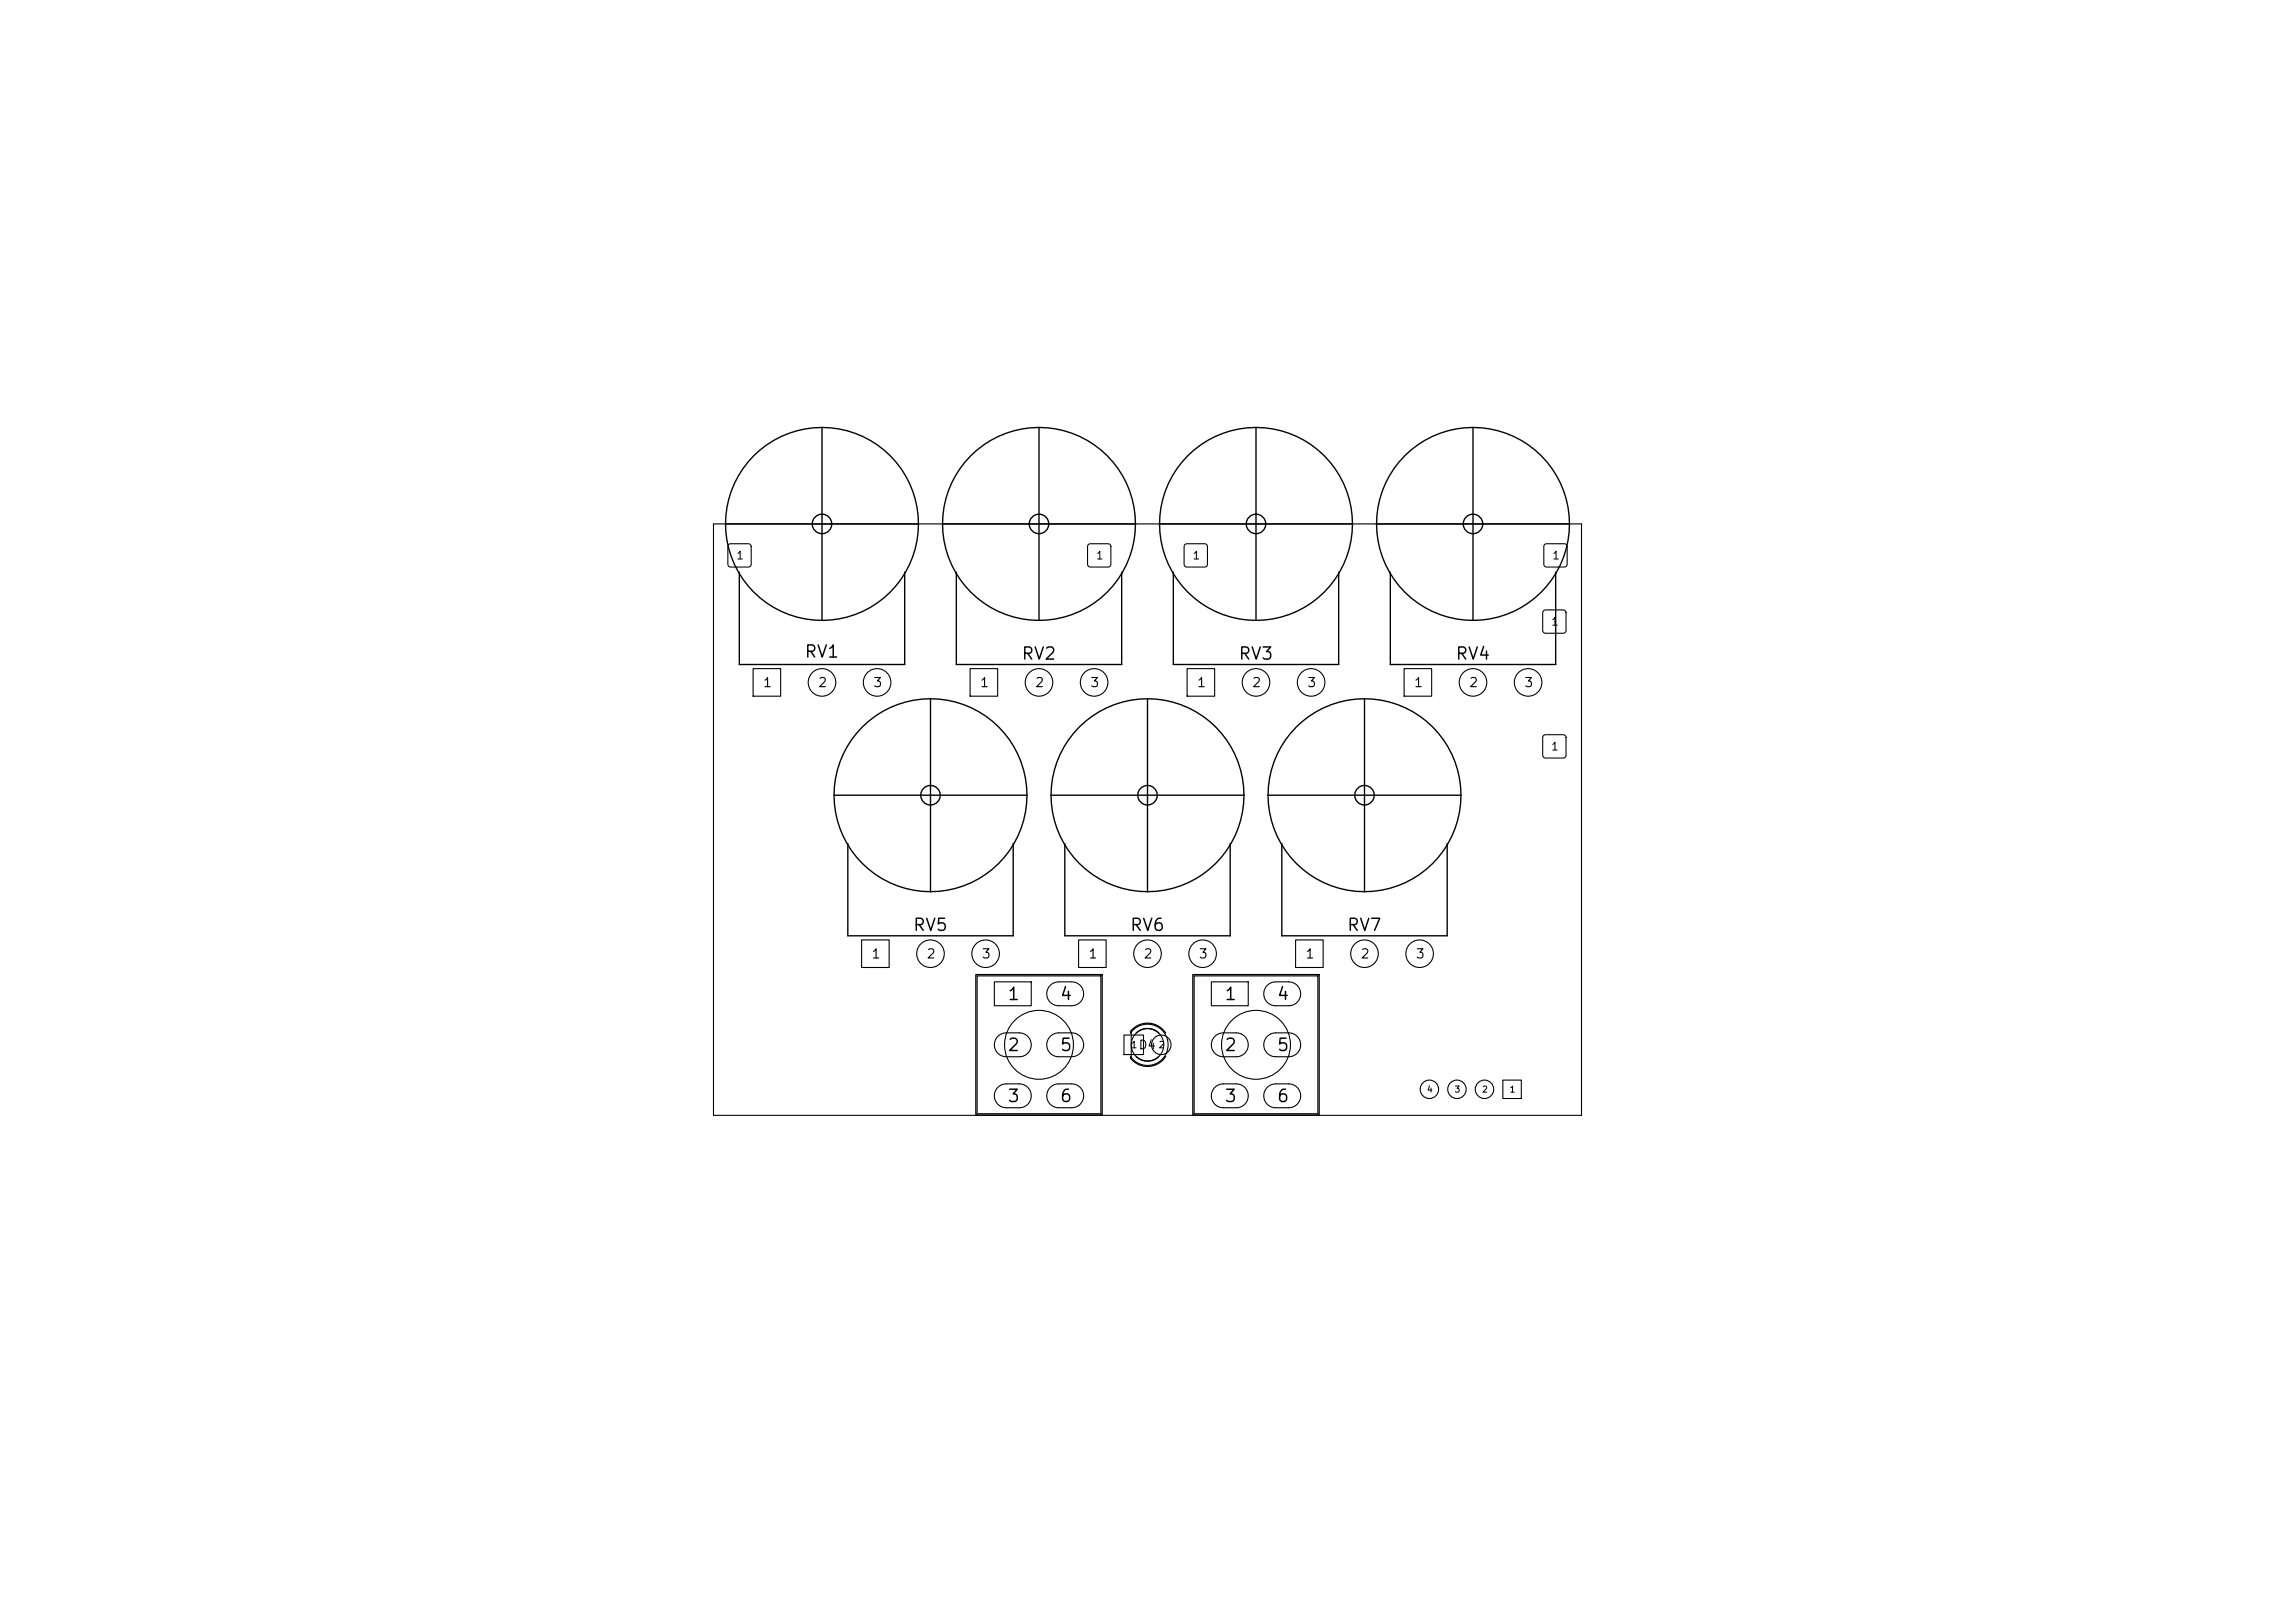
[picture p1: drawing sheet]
<svg xmlns="http://www.w3.org/2000/svg" width="297mm" height="210mm" viewBox="0 0 297 210" stroke-linecap="round" stroke-linejoin="round" font-family="sans-serif">
<defs><g id="words">
<g font-size="1.6">
<text x="104" y="85.5">RV1</text>
<text x="132.1" y="85.8">RV2</text>
<text x="160.2" y="85.8">RV3</text>
<text x="188.3" y="85.8">RV4</text>
<text x="118" y="120.9">RV5</text>
<text x="146.1" y="120.9">RV6</text>
<text x="174.2" y="120.9">RV7</text>
<text x="130.3" y="129.8">1</text>
<text x="137.1" y="129.8">4</text>
<text x="158.4" y="129.8">1</text>
<text x="165.1" y="129.8">4</text>
<text x="130.3" y="136.4">2</text>
<text x="137.1" y="136.4">5</text>
<text x="158.4" y="136.4">2</text>
<text x="165.1" y="136.4">5</text>
<text x="130.3" y="143">3</text>
<text x="137.1" y="143">6</text>
<text x="158.4" y="143">3</text>
<text x="165.1" y="143">6</text>
</g>
<g font-size="1.2">
<text x="98.6" y="89.2">1</text>
<text x="105.8" y="89.2">2</text>
<text x="112.9" y="89.2">3</text>
<text x="126.7" y="89.2">1</text>
<text x="133.9" y="89.2">2</text>
<text x="141" y="89.2">3</text>
<text x="154.8" y="89.2">1</text>
<text x="161.9" y="89.2">2</text>
<text x="169.1" y="89.2">3</text>
<text x="182.9" y="89.2">1</text>
<text x="190" y="89.2">2</text>
<text x="197.2" y="89.2">3</text>
<text x="112.7" y="124.3">1</text>
<text x="119.8" y="124.3">2</text>
<text x="127" y="124.3">3</text>
<text x="140.8" y="124.3">1</text>
<text x="147.9" y="124.3">2</text>
<text x="155" y="124.3">3</text>
<text x="168.9" y="124.3">1</text>
<text x="176" y="124.3">2</text>
<text x="183.1" y="124.3">3</text>
</g>
<text font-size="1.1" x="147.3" y="136.1">D4</text>
<g font-size="1">
<text x="95.2" y="72.6">1</text>
<text x="141.7" y="72.6">1</text>
<text x="154.2" y="72.6">1</text>
<text x="200.8" y="72.6">1</text>
<text x="200.7" y="81.2">1</text>
<text x="200.7" y="97.3">1</text>
</g>
<g font-size=".8">
<text x="146.3" y="135.8">1</text>
<text x="149.9" y="135.8">2</text>
<text x="184.6" y="141.6">4</text>
<text x="188.1" y="141.6">3</text>
<text x="191.7" y="141.6">2</text>
<text x="195.3" y="141.6">1</text>
</g>
</g></defs>
<g fill="none" stroke="#000" stroke-width=".14">
<path d="M92.3 67.8h112.4v76.5h-112.4zM94.3 70.5l.2-.1h2.4a.35 .35 0 0 1 .3 .3v2.3a.35 .35 0 0 1-.3 .4h-2.4a.35 .35 0 0 1-.3-.4v-2.3zM140.8 70.5l.3-.1h2.3a.35 .35 0 0 1 .4 .3v2.3a.35 .35 0 0 1-.4 .4h-2.3a.35 .35 0 0 1-.4-.4v-2.3zM153.3 70.5l.3-.1h2.3a.35 .35 0 0 1 .4 .3v2.3a.35 .35 0 0 1-.4 .4h-2.3a.35 .35 0 0 1-.4-.4v-2.3zM199.7 79l.3-.1h2.3a.35 .35 0 0 1 .4 .4v2.3a.35 .35 0 0 1-.4 .3h-2.3a.35 .35 0 0 1-.4-.3v-2.3zM199.9 70.5l.2-.1h2.4a.35 .35 0 0 1 .3 .3v2.3a.35 .35 0 0 1-.3 .4h-2.4a.35 .35 0 0 1-.3-.4v-2.3zM97.5 86.5h3.5v3.6h-3.5zM125.5 86.5h3.6v3.6h-3.6zM153.6 86.5h3.6v3.6h-3.6zM181.7 86.5h3.6v3.6h-3.6zM199.7 95.2l.3-.1h2.3a.35 .35 0 0 1 .4 .3v2.3a.35 .35 0 0 1-.4 .4h-2.3a.35 .35 0 0 1-.4-.4v-2.3zM111.5 121.6h3.6v3.6h-3.6z"/>
<path d="M126.5 126.3h16v17.8h-16zM128.7 127h4.8v3.1h-4.8zM129.1 134.1l.4-.2 .5-.2 1.9-.1a1.54 1.54 0 0 1 1.6 1.6 1.54 1.54 0 0 1-1.6 1.5h-1.7a1.54 1.54 0 0 1-1.4-.9 1.54 1.54 0 0 1 .3-1.7zM135.9 127.5l.5-.3 .3-.1 2-.1a1.54 1.54 0 0 1 1.5 1.6 1.54 1.54 0 0 1-1.5 1.5h-1.7a1.54 1.54 0 0 1-1.4-.9 1.54 1.54 0 0 1 .3-1.7zM135.9 134.1l.5-.3 .3-.1 2-.1a1.54 1.54 0 0 1 1.5 1.6 1.54 1.54 0 0 1-1.5 1.5h-1.7a1.54 1.54 0 0 1-1.4-.9 1.54 1.54 0 0 1 .3-1.7zM139.6 121.6h3.6v3.6h-3.6zM145.5 133.9h2.5v2.6h-2.5zM146.5 133.4a2.67 2.67 0 0 1 3.9-.1 2.67 2.67 0 0 1-.2 3.9 2.67 2.67 0 0 1-3.8-.4v-3.2zM154.5 126.3h16v17.8h-16zM156.8 127h4.7v3.1h-4.7zM157.2 134.1l.3-.2 .5-.2 2-.1a1.54 1.54 0 0 1 1.5 1.6 1.54 1.54 0 0 1-1.5 1.5h-1.7a1.54 1.54 0 0 1-1.4-.9 1.54 1.54 0 0 1 .3-1.7zM164 127.5l.3-.2 .5-.2 2-.1a1.54 1.54 0 0 1 1.5 1.6 1.54 1.54 0 0 1-1.5 1.5h-1.7a1.54 1.54 0 0 1-1.4-.9 1.54 1.54 0 0 1 .3-1.7z"/>
<path d="M164 134.1l.3-.2 .5-.2 2-.1a1.54 1.54 0 0 1 1.5 1.6 1.54 1.54 0 0 1-1.5 1.5h-1.7a1.54 1.54 0 0 1-1.4-.9 1.54 1.54 0 0 1 .3-1.7zM167.7 121.6h3.5v3.6h-3.5zM194.5 139.8h2.4v2.3h-2.4zM129.1 140.7l.4-.2 .5-.2 1.9-.1a1.54 1.54 0 0 1 1.6 1.6 1.54 1.54 0 0 1-1.6 1.5h-1.7a1.54 1.54 0 0 1-1.4-.9 1.54 1.54 0 0 1 .3-1.7zM135.9 140.7l.5-.3 .3-.1 2-.1a1.54 1.54 0 0 1 1.5 1.6 1.54 1.54 0 0 1-1.5 1.5h-1.7a1.54 1.54 0 0 1-1.4-.9 1.54 1.54 0 0 1 .3-1.7zM157.2 140.7l.3-.2 .5-.2 2-.1a1.54 1.54 0 0 1 1.5 1.6 1.54 1.54 0 0 1-1.5 1.5h-1.7a1.54 1.54 0 0 1-1.4-.9 1.54 1.54 0 0 1 .3-1.7zM164 140.7l.3-.2 .5-.2 2-.1a1.54 1.54 0 0 1 1.5 1.6 1.54 1.54 0 0 1-1.5 1.5h-1.7a1.54 1.54 0 0 1-1.4-.9 1.54 1.54 0 0 1 .3-1.7z"/>
<circle cx="106.4" cy="88.3" r="1.78"/>
<circle cx="113.5" cy="88.3" r="1.78"/>
<circle cx="134.5" cy="88.3" r="1.78"/>
<circle cx="141.6" cy="88.3" r="1.78"/>
<circle cx="162.5" cy="88.3" r="1.78"/>
<circle cx="169.7" cy="88.3" r="1.78"/>
<circle cx="190.6" cy="88.3" r="1.78"/>
<circle cx="197.8" cy="88.3" r="1.78"/>
<circle cx="120.4" cy="123.4" r="1.78"/>
<circle cx="127.6" cy="123.4" r="1.78"/>
<circle cx="134.5" cy="135.2" r="4.5"/>
<circle cx="148.5" cy="123.4" r="1.78"/>
<circle cx="148.5" cy="135.2" r="2.11"/>
<circle cx="150.3" cy="135.2" r="1.26"/>
<circle cx="155.6" cy="123.4" r="1.78"/>
<circle cx="162.5" cy="135.2" r="4.5"/>
<circle cx="176.6" cy="123.4" r="1.78"/>
<circle cx="183.7" cy="123.4" r="1.78"/>
<circle cx="185" cy="140.9" r="1.19"/>
<circle cx="188.5" cy="140.9" r="1.19"/>
<circle cx="192.1" cy="140.9" r="1.19"/>
</g>
<g fill="none" stroke="#000" stroke-width=".18">
<path d="M106.4 55.3a12.5 12.5 0 0 1 12.5 12.5M106.4 55.3a12.5 12.5 0 0 0-12.5 12.5M106.4 55.3v25M134.5 55.3v25M134.5 55.3a12.5 12.5 0 0 1 12.4 12.5M134.5 55.3a12.5 12.5 0 0 0-12.5 12.5M162.5 55.3a12.5 12.5 0 0 1 12.5 12.5M162.5 55.3a12.5 12.5 0 0 0-12.4 12.5M162.5 55.3v25M190.6 55.3v25M190.6 55.3a12.5 12.5 0 0 1 12.5 12.5M190.6 55.3a12.5 12.5 0 0 0-12.5 12.5"/>
<path d="M93.9 67.8a12.5 12.5 0 0 0 12.5 12.5M93.9 67.8h25M95.7 74v12h21.4v-12M118.9 67.8a12.5 12.5 0 0 1-12.5 12.5M122 67.8h24.9M122 67.8a12.5 12.5 0 0 0 12.5 12.5M123.8 74v12h21.4v-12M146.9 67.8a12.5 12.5 0 0 1-12.4 12.5M150.1 67.8a12.5 12.5 0 0 0 12.4 12.5M150.1 67.8h24.9M151.8 74v12h21.4v-12M175 67.8a12.5 12.5 0 0 1-12.5 12.5"/>
<path d="M178.1 67.8h25M178.1 67.8a12.5 12.5 0 0 0 12.5 12.5M179.9 74v12h21.4v-12M203.1 67.8a12.5 12.5 0 0 1-12.5 12.5M120.4 90.4v25M120.4 90.4a12.5 12.5 0 0 1 12.5 12.5M120.4 90.4a12.5 12.5 0 0 0-12.5 12.5M148.5 90.4a12.5 12.5 0 0 1 12.5 12.5M148.5 90.4a12.5 12.5 0 0 0-12.5 12.5M148.5 90.4v25M176.6 90.4a12.5 12.5 0 0 1 12.5 12.5M176.6 90.4a12.5 12.5 0 0 0-12.5 12.5"/>
<path d="M176.6 90.4v25M107.9 102.9h25M107.9 102.9a12.5 12.5 0 0 0 12.5 12.5M109.7 109.1v12h21.4v-12M132.9 102.9a12.5 12.5 0 0 1-12.5 12.5M136 102.9h25M136 102.9a12.5 12.5 0 0 0 12.5 12.5M137.8 109.1v12h21.4v-12M161 102.9a12.5 12.5 0 0 1-12.5 12.5M164.1 102.9a12.5 12.5 0 0 0 12.5 12.5M164.1 102.9h25M165.9 109.1v12h21.4v-12"/>
<path d="M189.1 102.9a12.5 12.5 0 0 1-12.5 12.5"/>
<circle cx="106.4" cy="67.8" r="1.26"/>
<circle cx="134.5" cy="67.8" r="1.26"/>
<circle cx="162.5" cy="67.8" r="1.26"/>
<circle cx="190.6" cy="67.8" r="1.26"/>
<circle cx="120.4" cy="102.9" r="1.26"/>
<circle cx="148.5" cy="102.9" r="1.26"/>
<circle cx="176.6" cy="102.9" r="1.26"/>
</g>
<path d="M126.3 126.1h16.3v18.2h-16.3zM147 133.7a2.11 2.11 0 0 1 3 0M147 136.7a2.11 2.11 0 0 0 3 0M150.8 133.7a2.79 2.79 0 0 0-4.5-.2v.2M150.8 136.7a2.79 2.79 0 0 1-4.5 .2v-.2M154.4 126.1h16.3v18.2h-16.3z" fill="none" stroke="#000" stroke-width=".17"/>
<use href="#words"/>
</svg>
